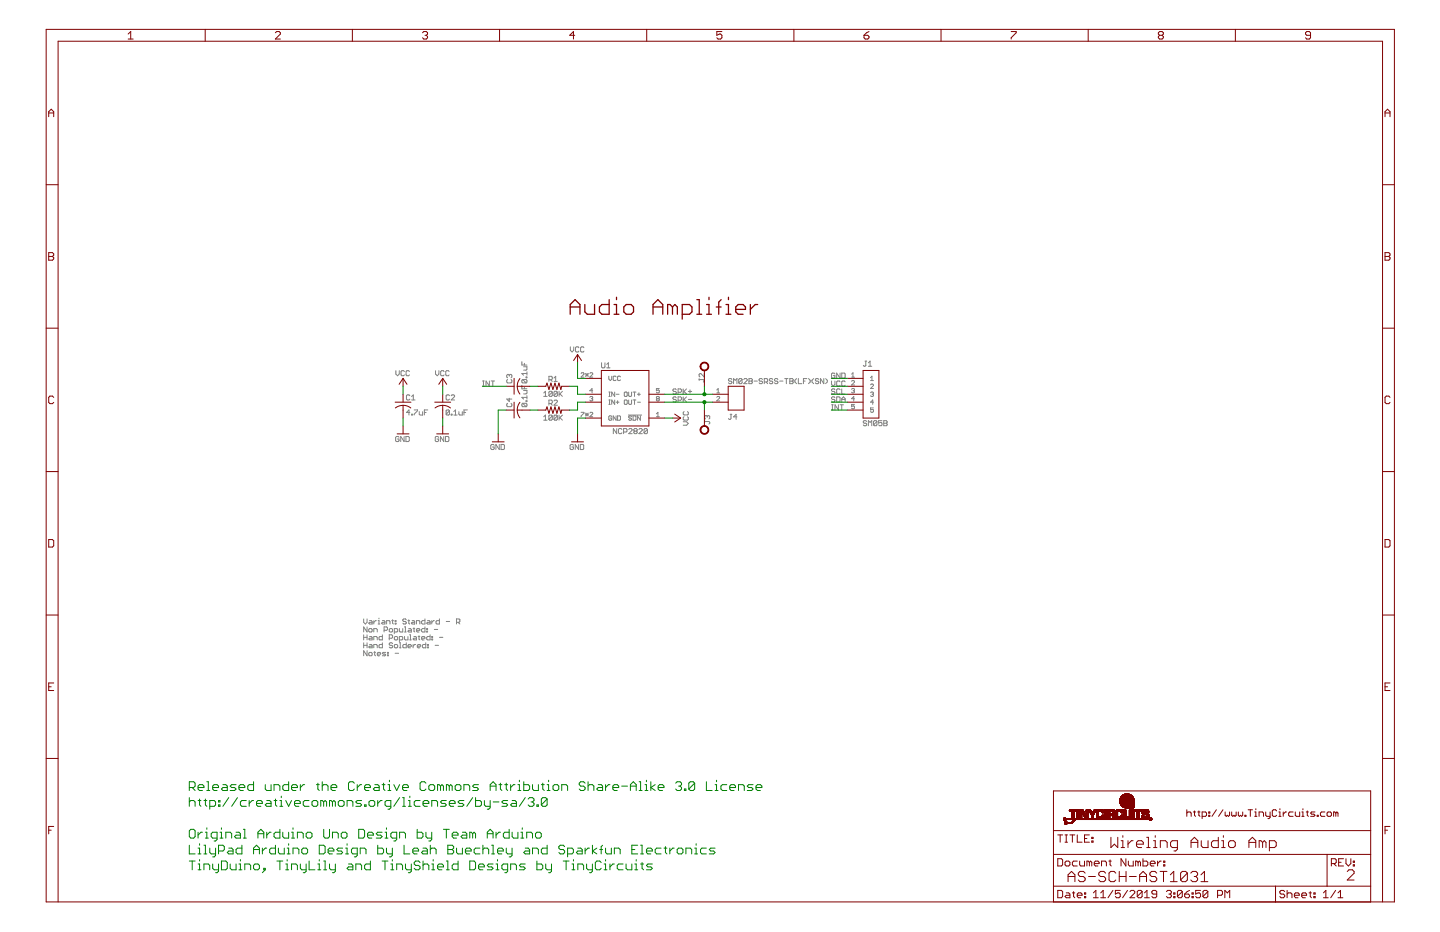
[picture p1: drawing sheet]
<svg xmlns="http://www.w3.org/2000/svg" width="432mm" height="279mm" viewBox="0 0 432 279" stroke-linecap="round" stroke-linejoin="round" font-family="sans-serif">
<g fill="none" stroke="#808080" stroke-width=".3">
<path d="M118.7 111.1v1l.5 .5 .5-.5v-1M121.3 111.4l-.3-.3h-.5l-.3 .3v1l.3 .2h.5l.3-.2M122.8 111.4l-.3-.3h-.5l-.2 .3v1l.2 .2h.5l.3-.2M122.9 118.6l-.3-.2h-.5l-.2 .2v1.1l.2 .2h.5l.3-.2M123.4 119.9h1M123.4 118.9l.5-.5v1.5M130.6 111.1v1l.5 .5 .5-.5v-1M133.2 111.4l-.3-.3h-.5l-.3 .3v1l.3 .2h.5l.3-.2M134.7 111.4l-.3-.3h-.5l-.2 .3v1l.2 .2h.5l.3-.2M134.8 118.6l-.3-.2h-.5l-.2 .2v1.1l.2 .2h.5l.3-.2M135.3 118.6l.3-.2h.5l.2 .2v.3l-1 1h1M144.7 114.2h.5"/>
<path d="M144.7 115.7h.5M145 114.2v1.5M146.7 114.2v1.5l-1-1.5v1.5M147.3 114.2h1M147.8 114.2v1.5M152.2 113.8l-.2 .2v.5l.2 .3h1l.3-.3v-.5l-.3-.2M152.7 112.5l-.2-.3-.5 .3v.5l.2 .3M152.7 112.5l.3-.3 .5 .3v.5l-.3 .3M152.7 112.5v.3M152.7 119.4v1l-.7-.8h1.5M156.5 108.4v1h1.5M156.5 115.5v1.1h1.5"/>
<path d="M156.7 113.8l-.2 .2v.5l.2 .3h1.1M156.7 113.8h1.1l.2 .2v.5l-.2 .3M156.7 113.8l1.1 1M157 109.9h1v.8l-.2 .3h-.8M157 117.1h1v.7l-.2 .3h-.8M157.2 108.9v.5M157.2 116.1v.5M157.8 113h.2v.3h-.2zM158 111.5v1M158 118.6v1M158 112h-1.5l.5 .5M158 119.1h-1.5l.5 .5"/>
<path d="M163 117.8l.6-.5v1.5M163 118.8h1.1M164.6 113.8h.8l.2-.2v-.5l-.2-.3h-.8v1.5M165.1 113.8l.5 .5M165.6 117.6v1l-.2 .2h-.6l-.2-.2M165.6 117.6l-.2-.3h-.6l-.2 .3v1M165.6 117.6l-1 1M166.1 113.3l.5-.5v1.5M166.1 114.3h1M167.1 117.6v1l-.2 .2h-.5l-.3-.2M167.1 117.6l-.2-.3h-.5l-.3 .3v1M167.1 117.6l-1 1"/>
<path d="M167.6 117.3v1.5M167.9 118.1l.8 .7M168.7 117.3l-1.1 1M171 104v1l.5 .5 .5-.5v-1M173.6 104.2l-.3-.2h-.5l-.2 .2v1.1l.2 .2h.5l.3-.2M174.2 112l.3-.3 .6 .3-.9 1.1h.9M175.1 104.2l-.2-.2h-.6l-.2 .2v1.1l.2 .2h.6l.2-.2M175.6 112l.8 .8M175.6 112.4h.8M176 112v.8M176.4 112l-.8 .8M176.9 112l.2-.3 .6 .3-.8 1.1h.8"/>
<path d="M176.9 119.1l.6-.2 .2 .2-.2 .4M177.3 119.5h.2M177.5 119.5l.2 .2-.2 .5-.6-.2M177.7 117.1h-.8l.6-.6v1.3M180.4 108.8v1.2l.2 .3h.5l.3-.3v-1.2M181.9 110.3h1M181.9 109.3l.5-.5v1.5M182.6 112.8v.8l.4 .5 .4-.5v-.8M182.6 118.9h.4M182.6 119.9h.4M182.6 117.5h.4M182.8 117.5v1.4"/>
<path d="M182.8 119.9v1.3M184.3 117.5v1.4l-.9-1.4v1.4M184.3 119.9v1.3l-.9-1.3v1.3M184.7 113l-.2-.2-.6 .2v.9l.2 .2 .6-.2M184.7 118.2h.9M186.1 113l-.3-.2-.6 .2v.9l.2 .2 .7-.2M187.2 117.8l.2-.3 .7 .3v.8l-.2 .3-.7-.3zM187.4 119.9l.7 .2v.9l-.2 .2-.7-.2v-.9zM188.5 117.5v1.1l.2 .3 .7-.3v-1.1M188.5 119.9v1.1l.2 .2 .7-.2v-1.1M189.8 119.9h.9M189.8 117.5h.9"/>
<path d="M190.3 117.5v1.4M190.3 119.9v1.3M191.1 118.2h.9M191.6 117.8v.8M197 119.5l-.2 .2 .2 .5 .7-.2-.2-.5M197 119.5h.5M197 119.5l-.2-.2 .2-.4 .7 .2-.2 .4M197.7 116.5h-.9v.6l.5-.2 .4 .2-.2 .7-.7-.2M202.8 116.8l-.3-.2h-.5l-.2 .5 .2 .2h.5l.3 .6-.3 .2h-.5l-.2-.2M202.8 119.2l-.3-.2h-.5l-.2 .5 .2 .2h.5l.3 .5-.3 .3h-.5l-.2-.3M203.3 117.6h.8l.2-.3v-.5l-.2-.2h-.8v1.5M203.3 120h.8l.2-.3v-.5l-.2-.2h-.8v1.5"/>
<path d="M204.9 116.6v1.5M204.9 119v1.5M205.1 117.3l.8 .8M205.1 119.7l.8 .8M205.9 116.6l-1 1M205.9 119l-1 1M206.4 117.3h1M206.4 119.7h1M206.9 116.8v1.1M209.6 113.8h1.3l.3 .2-.3 .6M209.6 113.5v.5M211.2 112v1l-1.1-1-.5 .2v.6l.3 .2"/>
<path d="M214.9 119.1l.2-.2 .7 .2-.9 1.1h.9M214.9 117.8h.9M214.9 116.9l.4-.4v1.3M219.5 113.7l-.3-.2h-.5l-.3 .5 .3 .3h.5l.3 .5-.3 .2h-.5l-.3-.2M220 115v-1.5l.5 .5 .5-.5v1.5M222.5 113.7l-.2-.2h-.5l-.3 .2v1.1M222.5 113.7v1.1l-.2 .2h-.5l-.3-.2M222.5 113.7l-1 1.1M223 113.7l.3-.2h.5l.2 .2v.3l-1 1h1M224.6 113.5h.7l.3 .2-.3 .6 .3 .5-.3 .2h-.7zM224.6 114.3h.7M226.1 114.3h1"/>
<path d="M228.6 113.7l-.2-.2h-.5l-.3 .5 .3 .3h.5l.2 .5-.2 .2h-.5l-.3-.2M229.2 114.5h.7l.3-.2v-.6l-.3-.2h-.7v1.5M229.7 114.5l.5 .5M231.7 113.7l-.2-.2h-.6l-.2 .5 .2 .3h.6l.2 .5-.2 .2h-.6l-.2-.2M233.3 113.7l-.3-.2h-.5l-.3 .5 .3 .3h.5l.3 .5-.3 .2h-.5l-.3-.2M233.8 114.3h1M235.3 113.5h1M235.8 113.5v1.5M236.8 113.5h.8l.2 .2-.2 .6 .2 .5-.2 .2h-.8zM236.8 114.3h.8M238.9 113.5l-.5 .5v.5l.5 .5M239.4 113.5v1.5h1"/>
<path d="M240.9 114.3h.5M241.9 113.5h-1v1.5M242.4 113.5l.6 .5v.5l-.6 .5M244 113.5l-.5 .5v.5l.5 .5M245.5 113.7l-.2-.2h-.5l-.3 .5 .3 .3h.5l.2 .5-.2 .2h-.5l-.3-.2M247 113.5v1.5l-1-1.5v1.5M247.6 113.5l.5 .5v.5l-.5 .5M249.3 114.2v1l.6 .5 .5-.5v-1M250.4 116.8l-.3-.2h-.5l-.3 .2 .3 .5h.5l.3 .3-.3 .5h-.5l-.3-.2M250.4 112.1l-.3-.3h-.5l-.3 .3v1l.3 .3h.5l.3-.3v-.5h-.5M250.4 119.2l-.3-.2h-.5l-.3 .2 .3 .5h.5l.3 .3-.3 .5h-.5l-.3-.3M250.9 119h.8l.2 .2v1l-.2 .3h-.8z"/>
<path d="M251.9 116.8l-.2-.2h-.6l-.2 .2v1.1l.2 .2h.6l.2-.2M251.9 114.5l-.2-.3h-.6l-.2 .3v1l.2 .2h.6l.2-.2M251.9 111.8v1.6l-1-1.6v1.6M252.4 111.8h.8l.2 .3v1l-.2 .3h-.8zM252.4 116.6v1.5h1M252.4 119.7h1M253.4 114.5l-.2-.3h-.5l-.3 .3v1l.3 .2h.5l.2-.2M255.4 114.3l.2-.2 .6 .2-.8 1.1h.8M255.4 112.2l.4-.5v1.4M255.4 113.1h.8M255.4 116.7l.6-.2 .2 .2-.2 .4M255.8 117.1h.2"/>
<path d="M256 117.1l.2 .3-.2 .4-.6-.2M256.2 119.5h-.8l.6-.6v1.3M259.4 108.3h.5M259.6 108.3v1.2l-.2 .3-.5-.3M260.4 109.8h1M260.4 108.8l.5-.5v1.5M261 115.4l.3-.3 .6 .3-.9 1.1h.9M261 117.8l.7-.3 .2 .3-.2 .4M261 113.2l.5-.4v1.3M261 114.1h.9M261.5 118.2h.2M261.7 118.2l.2 .2-.2 .5-.7-.3"/>
<path d="M119.7 131.1l-.3-.2h-.5l-.3 .2v1l.3 .3h.5l.3-.3v-.5h-.6M121.2 130.9v1.5l-1-1.5v1.5M121.7 130.9h.8l.2 .2v1l-.2 .3h-.8zM122.9 123.7h-1l.7-.8v1.5M123.4 124.2h.3v.2h-.3zM124.2 122.9h1l-1 1.5M125.7 123.4v.8l.3 .2h.7v-1M127.3 123.7h.5M128.3 122.9h-1v1.5M131.5 131.1l-.2-.2h-.5l-.3 .2v1l.3 .3h.5l.2-.3v-.5h-.5M133.1 130.9v1.5l-1-1.5v1.5M133.6 130.9h.7l.3 .2v1l-.3 .3h-.7z"/>
<path d="M134.8 123.1l-.3-.2h-.5l-.2 .2v1.1M134.8 123.1v1.1l-.3 .2h-.5l-.2-.2M134.8 123.1l-1 1.1M135.3 124.2h.3v.2h-.3zM136.1 124.4h1M136.1 123.4l.5-.5v1.5M137.6 123.4v.8l.3 .2h.7v-1M139.1 123.7h.5M140.1 122.9h-1v1.5M148.2 133.5l-.3-.3h-.5l-.2 .3v1l.2 .3h.5l.3-.3v-.5h-.5M149.7 133.2v1.6l-1-1.6v1.6M150.2 133.2h.8l.3 .3v1l-.3 .3h-.8z"/>
<path d="M152.2 120.9l-.2 .3v.5l.2 .2h1l.3-.2v-.5l-.3-.3M156.7 120.9l-.2 .3v.5l.2 .2h1.1M156.7 120.9h1.1l.2 .3v.5l-.2 .2M156.7 120.9l1.1 1M157.8 120.1h.2v.3h-.2zM163 124.9l.6-.5v1.6M163 126h1.1M164.6 121h.8l.2-.3v-.5l-.2-.2h-.8v1.5M165.1 121l.5 .5M165.6 124.7l-.2-.3h-.6l-.2 .3v1M165.6 124.7v1l-.2 .3h-.6l-.2-.3M165.6 124.7l-1 1"/>
<path d="M166.1 120.2l.3-.2h.5l.2 .2v.3l-1 1h1M167.1 124.7l-.2-.3h-.5l-.3 .3v1M167.1 124.7v1l-.2 .3h-.5l-.3-.3M167.1 124.7l-1 1M167.6 124.4v1.6M167.9 125.2l.8 .8M168.7 124.4l-1.1 1.1M172 133.5l-.3-.3h-.5l-.3 .3v1l.3 .3h.5l.3-.3v-.5h-.6M173.5 133.2v1.6l-1-1.6v1.6M174 133.2h.8l.2 .3v1l-.2 .3h-.8zM174.2 123.6h.9l-.9 1.3M175.6 123.8l.8 .9"/>
<path d="M175.6 124.3h.8M176 123.8v.9M176.4 123.8l-.8 .9M176.9 123.8l.2-.2 .6 .2-.8 1.1h.8M182.6 121.2h.4M183.4 124.9l-.2-.2-.6 .2v.9l.2 .2 .6-.2v-.5h-.4M184.7 124.7v1.3l-.8-1.3v1.3M184.7 120.6h.9M184.9 128.5v1.5l-1-1.5v1.5M185.2 120.1v.9M185.2 124.7h.6l.3 .2v.9l-.3 .2h-.6zM186.5 128.7l-.3-.2h-.5l-.2 .2v1.1l.2 .2h.5l.3-.2"/>
<path d="M187 129.5h.7l.3-.3v-.5l-.3-.2h-.7v1.5M188.4 124.4h4M188.5 128.7l.3-.2h.5l.2 .2v.3l-1 1h1M189.4 124.9l-.2-.2-.7 .2 .2 .4 .7 .2-.2 .5-.7-.2M189.8 124.7h.7l.2 .2v.9l-.2 .2h-.7zM190.3 129.2l-.2-.2 .2-.5h.5l.3 .2-.3 .5M190.3 129.2l-.2 .3 .2 .5h.5l.3-.2-.3-.6M190.3 129.2h.5M191.1 120.6h.9M191.6 128.7l.2-.2h.5l.3 .2v.3l-1 1h1M192 124.7v1.3l-.9-1.3v1.3M194.1 128.7l-.2-.2h-.5l-.3 .2v1.1"/>
<path d="M194.1 128.7v1.1l-.2 .2h-.5l-.3-.2M194.1 128.7l-1 1.1M196.8 124.9h.9M196.8 124.1l.5-.5v1.3M204.9 126.4h1l.5 .6-.5 .5h-1M205.1 124.9l-.2 .3v.5l.2 .2h1l.3-.2v-.5l-.3-.3M205.1 123.4l-.2 .2v.5l.2 .3h1l.3-.3v-.5l-.3-.2M211.3 126.4h1.3l.2 .2-.2 .5M211.3 126.1v.5M212.1 124.8l.2-.2 .5 .2v.5l-.2 .3M212.1 124.8l-.3-.2-.5 .2v.5l.3 .3M212.1 124.8v.3"/>
<path d="M218.9 124.2h.6M219.2 124.2v1.3l-.3 .2-.5-.2M221 125h-1l.7-.8v1.5M249.3 122.9h.6M249.3 121.3h.6M249.6 121.3v1.6M251.4 121.3v1.6l-1-1.6v1.6M251.9 121.3h1M252.4 120.5v-1l.5-.5 .5 .5v1M252.4 121.3v1.6M256.2 121.2h-.8v.7l.6-.2 .2 .6-.2 .3-.6-.3M259.9 126.4l-.3-.3h-.5l-.2 .3 .2 .5h.5l.3 .2-.3 .5h-.5l-.2-.2"/>
<path d="M260.4 127.6v-1.5l.5 .5 .5-.5v1.5M261.9 122.3h-.9v.6l.7-.2 .2 .7-.2 .2-.7-.2M261.9 120.6h-.9l.7-.7v1.3M263 126.4l-.3-.3h-.5l-.3 .3v1M263 126.4v1l-.3 .2h-.5l-.3-.2M263 126.4l-1.1 1M264.5 126.1h-1v.8l.5-.3 .5 .3v.5l-.3 .2h-.5l-.2-.2M265 126.1h.8l.2 .3-.2 .5 .2 .5-.2 .2h-.8zM265 126.9h.8M109.1 185.5v1.1l.5 .5 .5-.5v-1.1M109.1 190.3v1.5M109.1 192.7v1.5"/>
<path d="M109.1 191.1h1M109.1 193.5h1M110.1 187.9v1.6l-1-1.6v1.6M110.1 195.1v1.5l-1-1.5v1.5M110.1 190.3v1.5M110.1 192.7v1.5M110.6 188.7l.2-.3h.5l.3 .3v.5l-.3 .3h-.5l-.2-.3zM110.6 195.8l.2-.2h.5l.3 .2v.5l-.3 .3h-.5l-.2-.3zM110.8 186.1h.5l.3 .2v.8h-.8l-.2-.3 .2-.2h.8M110.8 190.8h.5l.3 .3v.7h-.8l-.2-.2 .2-.3h.8M110.8 193.2h.5l.3 .3v.7h-.8l-.2-.2 .2-.3h.8M112.1 189.5v-1.1h.8l.2 .3v.8"/>
<path d="M112.1 186.1v1M112.1 191.8v-1h.8l.2 .3v.7M112.1 194.2v-1h.8l.2 .3v.7M112.1 195.6h.5M112.4 195.3v1l.2 .3M112.9 186.1l-.8 .5M113.1 196.1h1.1l-.3-.5h-.5l-.3 .2v.5l.3 .3h.5M113.4 186.1h.2v1M113.4 187.1h.5M113.6 185.3v.2M114.7 186.1h.5l.2 .2v.8h-.7l-.3-.3 .3-.2h.7M114.7 190.3v1.5h-.8l-.3-.2v-.5l.3-.3h.8"/>
<path d="M114.7 192.7v1.5h-.8l-.3-.2v-.5l.3-.3h.8M115.2 189h.7l.3-.3v-.5l-.3-.3h-.7v1.6M115.7 195.6h-.8l-.2 .2 1 .5-.3 .3h-.7M115.9 187.1v-1h.8l.2 .2v.8M116.2 195.6h.2v.2h-.2zM116.2 196.3h.2v.3h-.2zM116.7 188.7l.3-.3h.5l.2 .3v.5l-.2 .3h-.5l-.3-.3zM116.7 191.3h.8l.2-.2v-.5l-.2-.3h-.8v1.5M117.5 186.1h.5M117.7 185.8v1l.3 .3M117.7 193l-.2-.3h-.5l-.3 .3 .3 .5h.5l.2 .5-.2 .2-.8-.2M118.2 189.5h.8l.3-.3v-.5l-.3-.3h-.8v1.6"/>
<path d="M118.2 193.5l.3-.3h.5l.3 .3v.5l-.8 .2-.3-.2zM118.5 190.8h.5l.3 .3v.5l-.3 .2h-.5l-.3-.2v-.5zM118.5 186.1h.2v.2h-.2zM118.5 186.8h.2v.3h-.2zM118.5 195.8h1M119.8 188.4v.8l.2 .3h.8v-1.1M119.8 191.8h.7l.3-.2v-.5l-.3-.3h-.7v1.5M119.8 194.2h.5M119.8 192.7h.2v1.5M121.3 189.5h.5M121.3 187.9h.3v1.6M121.3 190.8v.8l.3 .2h.7v-1"/>
<path d="M121.8 185.8l-.2-.3h-.5l-.3 .3 .3 .5h.5l.2 .5-.2 .3h-.5l-.3-.3M121.8 192.7v1.5h-.7l-.3-.2v-.5l.3-.3h.7M122.3 193.7h1l-.2-.5h-.5l-.3 .3v.5l.8 .2M122.3 186.1h.5M122.6 188.4h.5l.2 .3v.8h-.7l-.3-.3 .3-.2h.7M122.6 185.8v1l.2 .3M122.8 191.8h.5M122.8 190.3h.3v1.5M123.6 186.1h.5l.3 .2v.8h-.8l-.3-.3 .3-.2h.8M123.9 188.4h.5M123.9 193.2v1M124.1 188.2v1l.3 .3"/>
<path d="M124.1 190.8h.5l.3 .3v.7h-.8l-.2-.2 .2-.3h.8M124.6 193.2l-.7 .5M124.9 189h1l-.3-.6h-.5l-.2 .3v.5l.2 .3h.5M124.9 187.1v-1h.7l.3 .2v.8M125.1 193.7h1.1l-.3-.5h-.5l-.3 .3v.5l.8 .2M125.4 190.8h.5M125.6 190.6v1l.3 .2M126.4 191.3h1l-.2-.5h-.5l-.3 .3v.5l.3 .2h.5M127.4 187.9v1.6h-.7l-.3-.3v-.5l.3-.3h.7M127.4 185.5v1.6h-.7l-.3-.3v-.5l.3-.2h.7M127.7 192.7v1.5h-.8l-.2-.2v-.5l.2-.3h.8M128 189.2h.2v.3h-.2z"/>
<path d="M128 188.4h.2v.3h-.2zM128.2 193.2h.3v.3h-.3zM128.2 194h.3v.2h-.3zM128.2 186.1h.5l.3 .2v.8h-.8l-.2-.3 .2-.2h.8M129 190.3v1.5h-.8l-.2-.2v-.5l.2-.3h.8M129.5 190.8h.2v.3h-.2zM129.5 191.6h.2v.2h-.2zM129.5 186.1v1M130.2 188.7h1.1M130.2 186.1l-.7 .5M130.5 193.5h1M131.8 185.5v1.6h-.8l-.3-.3v-.5l.3-.2h.8"/>
<path d="M131.8 191.1h1M133.8 186.3h1M136.9 186.6h.7l.3-.3v-.5l-.3-.3h-.7v1.6M137.4 186.6l.5 .5"/>
</g>
<g fill="none" stroke="#800000" stroke-width=".3">
<path d="M13.8 8.8h404.3v261.6h-404.3zM38.4 10.2l.8-.7v2.2M38.4 11.7h1.5M61.5 8.8v3.6M82.6 9.8l.4-.3h.7l.4 .3v.4l-1.5 1.5h1.5M105.7 8.8v3.6M126.7 9.8l.4-.3h.7l.4 .3v.4l-.4 .4M127.4 10.6h.4M127.8 10.6l.4 .4v.3l-.4 .4h-.7l-.4-.4M149.8 8.8v3.6M172.3 10.6h-1.5l1.2-1.1v2.2M193.9 8.8v3.6"/>
<path d="M216.5 9.5h-1.6v1.1l.8-.4h.4l.4 .4v.7l-.4 .4h-.8l-.4-.4M238.1 8.8v3.6M259.1 10.6h1.1l.4 .4v.3l-.4 .4h-.7l-.4-.4zM260.6 9.5l-.8 .3-.7 .8M282.2 8.8v3.6M303.2 9.5h1.5v.3l-1.5 1.5v.4M326.3 8.8v3.6M347.7 10.6l-.4 .4v.3l.4 .4h.8l.3-.4v-.3l-.3-.4M347.7 10.6l-.4-.4v-.4l.4-.3h.8l.3 .3v.4l-.3 .4M347.7 10.6h.8M370.4 8.8v3.6M393 10.6h-1.2l-.3-.4v-.4l.3-.3h.8l.4 .3v1.5l-.4 .4h-.8l-.3-.4"/>
<path d="M14.6 35v-1.5l.7-.8 .8 .8v1.5M14.6 33.9h1.5M415.3 33.9h1.5M415.3 35v-1.5l.8-.8 .7 .8v1.5M13.8 55.4h3.6M414.6 55.4h3.5M14.6 75.7h1.1l.4 .4v.4l-.4 .4 .4 .3v.4l-.4 .4h-1.1zM14.6 76.9h1.1M415.3 75.7h1.2l.3 .4v.4l-.3 .4 .3 .3v.4l-.3 .4h-1.2zM415.3 76.9h1.2M13.8 98.4h3.6M414.6 98.4h3.5"/>
<path d="M16.1 119.1l-.4-.4h-.7l-.4 .4v1.5l.4 .4h.7l.4-.4M120.9 113.4v2.4M120.9 118.2v2.4M120.9 113.4l1.1 1.8M120.9 113.4l-1.2 1.8M132.8 113.4v2.4M132.8 118.2v2.4M132.8 113.4l1.1 1.8M132.8 113.4l-1.2 1.8M151.8 115.8h2.4M154.2 113.4v4.8M155.1 115.8l.3 1.5 .5 .8"/>
<path d="M155.1 115.8h3.8M155.9 113.5l-.7 1.3-.1 1M161.3 115.8h2.4l.3-.9 .6 1.9 .6-1.9 .6 1.9 .6-1.9 .6 1.9 .6-1.9 .6 1.9 .2-1h2.4M173.2 106.3l1.2 1.8M173.2 106.3l-1.2 1.8M173.2 106.3v2.4M175.6 113.4h4.7M175.6 118.2h4.7M180.3 111.1h14.3v16.6h-14.3zM194.6 118.2h4.7M211.2 111.1v4.7M213.6 118.2h4.8"/>
<path d="M218.4 115.8h4.7v7.1h-4.7zM254 113.4h4.8M254 115.8h4.8M254 118.2h4.8M258.8 111.1h4.7v14.2h-4.7zM416.8 119.1l-.3-.4h-.8l-.4 .4v1.5l.4 .4h.8l.3-.4M118.5 120.6h4.7M119.1 130.1h3.5M120.9 121.5l1.4 .3 .9 .5M120.9 121.5l-1 .1-1.3 .7M120.9 121.5v3.8M120.9 127.7v2.4"/>
<path d="M130.4 120.6h4.7M131 130.1h3.5M132.8 121.5l1.4 .3 .9 .5M132.8 121.5l-1 .1-1.3 .7M132.8 121.5v3.8M132.8 127.7v2.4M147.6 132.5h3.6M149.4 130.1v2.4M151.8 122.9h2.4M154.2 120.6v4.7M155.1 122.9l.3 1.5 .5 .9M155.1 122.9h3.8"/>
<path d="M155.9 120.6l-.7 1.4-.1 .9M161.3 122.9h2.4l.3-.9 .6 1.9 .6-1.9 .6 1.9 .6-1.9 .6 1.9 .6-1.9 .6 1.9 .2-1h2.4M171.4 132.5h3.6M173.2 130.1v2.4M175.6 120.6h4.7M175.6 125.3h4.7M194.6 120.6h4.7M194.6 125.3h4.7M201.7 125.3h2.4M202.3 124.1l1.8 1.2M204.1 125.3l-1.8 1.2M211.2 122.9v4.8"/>
<path d="M213.6 120.6h4.8M254 120.6h4.8M254 122.9h4.8M13.8 141.4h3.6M414.6 141.4h3.5M14.6 161.8h1.1l.4 .3v1.5l-.4 .4h-1.1zM415.3 161.8h1.2l.3 .3v1.5l-.3 .4h-1.2zM13.8 184.4h3.6M414.6 184.4h3.5M14.6 205.9h.7M16.1 204.7h-1.5v2.3h1.5M415.3 205.9h.8"/>
<path d="M416.8 204.7h-1.5v2.3h1.5M13.8 227.4h3.6M335.8 239.8h3.3M335.8 239.6l3.3 .1M335.9 239.6h3.2M335.9 239.5h3.1M335.9 239.5h3M335.9 239.4h2.9M335.9 239.3h2.8M336 239.2h2.7M336 239.2h2.6M336 239.1h2.5"/>
<path d="M336.1 239h2M336.1 239h1.9M336.2 238.8h1.7M336.3 238.8h1.6M336.3 238.7h1.6M336.4 238.6h1.5M336.8 238.3h2.3M336.9 238.3h2.1M337 238.2h1.9M337.2 238.1h1.5M337.7 238h.6M337.7 239.9l-1.9 .1"/>
<path d="M337.8 239.9h-2M337.9 240h.1M337.9 238.5l-1.4 .1M337.9 238.4l-1.3 .1M338 238.7h.4M338 238.6h.4M338 238.4h-1.4M338.1 239.9h1.1M338.1 238.8h.2M338.1 238.6h.2M338.2 239.9h1M338.4 238.4h.8"/>
<path d="M338.5 238.4l.8 .1M338.5 238.5l.9 .1M338.6 238.8h1M338.6 238.9l1.1 .1M338.6 238.7h.9M338.6 238.6h.8M338.7 239h1M338.7 239l1.1 .1M338.8 239.1l1.1 .1M338.9 239.2h1M339 239.3h.9M339 239.3l.9 .1"/>
<path d="M339.1 239.4h.9M339.2 239.8h-3.4M339.2 239.5h.8M339.3 239.6h.7M339.3 239.6l.7 .1M339.3 239.9h.8M339.3 239.8h.7M339.3 239.7h.7M414.6 227.4h3.5M14.6 248.9h.7M16.1 247.8h-1.5v2.2M315.9 256.1h95.1"/>
<path d="M315.9 249h95.1M317.2 257.4h1.1l.3 .4v1.4l-.3 .4h-1.1zM317.2 250.3h1.4M317.9 250.3v2.2M318.9 245.6l.2 .1M318.9 245.6h.2M318.9 245.7h.3M318.9 245.8h.7M319 245.3h.6M319 245.9h.6M319.1 245.9h.4M319.1 245.5h-.2"/>
<path d="M319.2 245.2h.2M319.2 245.4l-.3 .1M319.3 246.8l.3 .1M319.3 246.8h.2M319.3 246.7h.1M319.3 246.5h.7M319.3 246.9h.6M319.3 245.4l.4 .1M319.3 246.4h.6M319.4 258.5l.3-.4h.8l.3 .4v.7l-.3 .4h-.8l-.3-.4zM319.4 250.3h.7M319.4 252.5h.7"/>
<path d="M319.4 247h.5M319.4 246.4h.4M319.4 247.1h.4M319.4 245.5h25.4M319.5 246.6h-.2M319.5 245.7h25.3M319.5 245.6h25.3M319.6 246.5l-.3 .1M319.6 245.4h-.7M319.7 246.5l.3 .1M319.7 245.7h-.3M319.7 250.3v2.2"/>
<path d="M319.8 246.6h1.8M320 246.8l-.3 .1M320.7 243.1h2M320.7 243h2M320.7 242.9h2M320.7 242.8h2M320.7 243.2h2M320.7 242.8h1.9M320.8 250.3h1.5M321.4 243.2h.6M321.4 243.4h.6M321.4 244.7h.6"/>
<path d="M321.4 243.8h.6M321.4 244.4h.6M321.4 244.1h.6M321.4 246.8h-1.6M321.4 245.2h.6M321.4 245.1h.6M321.4 245h.6M321.4 244.9h.6M321.4 244.8h.6M321.4 244.6h.6M321.4 244.5h.6M321.4 244.3h.6"/>
<path d="M321.4 244.2h.6M321.4 244h.6M321.4 243.9h.6M321.4 243.7h.6M321.4 243.6h.6M321.4 243.5h.6M321.4 243.3h.6M321.5 246.7h-1.7M321.6 250.3v2.2M321.7 246.5l-.4 .1M321.7 246.5h-.3M321.8 246.4h-.3"/>
<path d="M321.9 246.3l-.3 .1M321.9 245.3h-.4M322 246.2l-.4 .1M322 246.2h-.3M322.1 246.1h-.3M322.2 246l-.3 .1M322.3 245.9l-.4 .1M322.3 245.9h-.3M322.4 245.8h-.3M322.5 245.7h-.3M322.9 243.4h.5M322.9 244.7h.5"/>
<path d="M322.9 243.8h.5M322.9 244.4h.5M322.9 244.1h.5M322.9 245.2h.5M322.9 245.1h.5M322.9 245h.5M322.9 244.9h.5M322.9 244.8h.5M322.9 244.6h.5M322.9 244.5h.5M322.9 244.3h.5M322.9 244.2h.5"/>
<path d="M322.9 244h.5M322.9 243.9h.5M322.9 243.7h.5M322.9 243.6h.5M322.9 243.5h.5M322.9 243.3h.5M322.9 243.2h.5M322.9 243.1h.5M322.9 243h.5M322.9 242.9h.5M322.9 242.8h.5M322.9 245.3h.5"/>
<path d="M323 242.8h.3M323 250.3v2.2h1.5M323 258.1h-1.1l-.3 .4v.7l.3 .4h1.1M323.7 258.1v1.1l.4 .4h1.1v-1.5M323.8 242.9h1M323.8 243.4h.5M323.8 244.7h.5M323.8 243.8h.5M323.8 244.4h.5M323.8 244.1h.5M323.8 245.2h.5M323.8 245.1h.5"/>
<path d="M323.8 245h.5M323.8 244.9h.5M323.8 244.8h.5M323.8 244.6h.5M323.8 244.5h.5M323.8 244.3h.5M323.8 244.2h.5M323.8 244h.5M323.8 243.9h.5M323.8 243.7h.5M323.8 243.6h.5M323.8 243.5h.5"/>
<path d="M323.8 243.4h1.2M323.8 243.2l1.2 .1M323.8 243.2h1.1M323.8 243.1h1.1M323.8 243l1 .1M323.8 242.9l1 .1M323.8 242.8h.9M323.9 245.3h.4M323.9 242.8h.7M324.4 243.4h.6M324.4 243.5h.7M324.5 243.5h.6"/>
<path d="M324.5 243.6l.6 .1M324.6 243.7h.6M324.6 243.8h.6M324.6 243.8l.6 .1M324.7 243.9l.6 .1M324.7 244h.6M324.8 244.1h.6M324.8 244.1l.6 .1M324.8 244.2l.6 .1M324.9 244.3h.6M324.9 244.4h.6M325 244.4h.5"/>
<path d="M325 244.5h.6M325 244.6h.6M325.1 244.7h.5M325.1 244.7h1.1M325.1 244.8h1.1M325.2 244.9h1M325.2 251.4h.7M325.2 245h1M325.3 245h.9M325.3 245.2h.9M325.3 245.1h.9M325.4 245.3h.8"/>
<path d="M325.7 243.4h.5M325.7 244.7h.5M325.7 243.3h.5M325.7 243.2h.5M325.7 243.1h.5M325.7 243h.5M325.7 242.9h.5M325.7 242.8h.5M325.8 243.8h.4M325.8 244.4h.4M325.8 244.1h.4M325.8 244.6h.4"/>
<path d="M325.8 244.5h.4M325.8 244.3h.4M325.8 244.2h.4M325.8 244h.4M325.8 243.9h.4M325.8 243.7h.4M325.8 243.6h.4M325.8 243.5h.4M325.8 242.8h.4M326.5 242.8h.5M326.5 242.9h.5M326.5 242.8h.4"/>
<path d="M326.5 242.9l.6 .1M326.5 243h.6M326.6 243.1h.6M326.6 243.2h.6M326.7 250.3h-1.5v2.2h1.5M326.7 258.5l-.4-.4h-.4v1.5M326.7 258.5l.3-.4 .4 .4v1.1M326.7 258.5v1.1M326.7 243.2l.6 .1M326.7 243.3l.6 .1M326.8 243.4h.6M326.8 243.5h.6"/>
<path d="M326.9 243.5l.5 .1M326.9 243.6h.6M326.9 243.7h.6M327 243.8h1.2M327 243.8h1.1M327 243.9h1.1M327.1 244h.9M327.2 244.1h.8M327.2 244.2h.7M327.3 244.3h.6M327.3 244.7h.5M327.3 244.4h.5"/>
<path d="M327.3 245.1h.5M327.3 245h.5M327.3 244.9h.5M327.3 244.8h.5M327.3 244.6h.5M327.3 244.5h.5M327.3 245.3h.5M327.4 251h.4v.4h-.4zM327.4 252.1h.4v.4h-.4zM327.6 243.7h.6M327.8 245.2h-.5M327.9 244.1l-.7 .1"/>
<path d="M328.1 258.9h1.5v-.4l-.4-.4h-.7l-.4 .4v.7l.4 .4h.7M328.1 242.8h.6M328.2 242.8h.5M328.2 243.6l-.5 .1M328.3 243.5l-.6 .1M328.3 243.5h-.6M328.4 243.4h-.6M328.5 243.2l-.6 .1M328.5 243.2h-.6M328.6 243.1h-.6M328.6 243h-.6M328.7 243h-.7"/>
<path d="M328.7 242.9h-.6M328.8 243.8h.6M328.8 244.4h.6M328.8 244.1h.6M328.8 244.6h.6M328.8 244.5h.6M328.8 244.3h.6M328.8 244.2h.6M328.8 244h.6M328.8 243.9h.6M328.8 243.7h.6M328.8 243.6h.6"/>
<path d="M328.8 243.5h.6M328.9 244.7l.6 .1M328.9 244.8l.7 .1M328.9 244.7h.5M328.9 244.9h2.1M328.9 245h2M328.9 243.1h2M329 245h1.9M329 243.1h1.9M329 245.1h1.9M329 243h1.9M329.1 245.2h1.7"/>
<path d="M329.1 242.9h1.7M329.2 245.3h1.5M329.2 242.8h1.5M329.4 242.8h1.2M329.4 243.4h-.6M329.4 245.3h1.1M329.4 243.3l-.5 .1M329.6 243.2l-.7 .1M329.6 242.7h.7M330.3 259.6v-1.5h1.1l.4 .4v1.1M330.3 244.9h.7M330.3 243.2l.7 .1"/>
<path d="M330.4 243.3l.6 .1M330.5 243.4h.5M330.5 244.7h.5M330.5 243.5h.5M330.5 244.4h.5M330.5 244.6h.5M330.5 244.5h.5M330.5 243.6h.5M330.9 243.2h-2M331 244.7l-.6 .1M331.3 243.4h.5M331.3 244.7h.5"/>
<path d="M331.3 243.8h.5M331.3 244.4h.5M331.3 244.1h.5M331.3 245.2h.5M331.3 245.1h.5M331.3 245h.5M331.3 244.9h.5M331.3 244.8h.5M331.3 244.6h.5M331.3 244.5h.5M331.3 244.3h.5M331.3 244.2h.5"/>
<path d="M331.3 244h.5M331.3 243.9h.5M331.3 243.7h.5M331.3 243.6h.5M331.3 243.5h.5M331.3 243.3h.5M331.3 243.2h.5M331.3 243.1h.5M331.3 243h.5M331.3 242.9h.5M331.3 242.8h.5M331.3 242.8h.4"/>
<path d="M331.3 245.3h.4M331.8 245.3h-.5M332.2 243.4h.5M332.2 244.7h.5M332.2 243.8h.5M332.2 244.4h2M332.2 245.2h.5M332.2 245.1h.5M332.2 245h.5M332.2 244.9h.5M332.2 244.8h.5M332.2 244.6h.5"/>
<path d="M332.2 244.5h2.1M332.2 244.4l2 .1M332.2 244.3h1.9M332.2 244h.6M332.2 243.9h.5M332.2 243.7h.5M332.2 243.6h.5M332.2 243.5h.5M332.2 243.3l.5 .1M332.2 243.3h2.1M332.2 243.1h2.1M332.2 243h2"/>
<path d="M332.2 242.9l2 .1M332.2 242.9h1.9M332.2 242.8h1.8M332.2 245.3h.5M332.2 242.8h1.6M332.3 245.3h.4M332.5 258.1h.7M332.9 257.8v1.4l.3 .4M333.1 251v3.1l1.1-1 1 1v-3.1M333.7 244.6h.6M333.7 244.7h.6M333.7 243.3l.6 .1"/>
<path d="M333.8 244.7h.5M333.8 243.4h.5M333.8 245.3h.5M333.8 245.2h.5M333.8 245.1h.5M333.8 245h.5M333.8 244.9h.5M333.8 244.8h.5M333.8 243.6h.5M333.8 243.5h.5M333.8 245.3h.4M334.1 244.2h-1.9"/>
<path d="M334.2 244.1l-2 .1M334.2 244.1h-2M334.3 244h-.8M334.3 243.2h-2.1M334.3 243.9h-.6M334.3 243.8l-.6 .1M334.3 243.8h-.5M334.3 243.7h-.5M334.3 243.5h-.5M334.6 243.8h.5M334.6 244.4h.5M334.6 244.1h.5"/>
<path d="M334.6 244.5h.5M334.6 244.3h.5M334.6 244.2h.5M334.6 244h.5M334.6 243.9h.5M334.6 243.7h.5M334.6 243.6h.5M334.6 243.4h.5M334.6 244.7h.5M334.6 244.6h.5M334.6 243.5h.5M334.6 244.7l.6 .1"/>
<path d="M334.6 244.8l.7 .1M334.6 245h2.1M334.6 244.9h2.1M334.6 243.2h2.1M334.6 243.1h2.1M334.7 243.1h1.9M334.8 245.1h1.8M334.8 243h1.8M334.8 245.2h1.7M334.8 242.9h1.7M334.9 245.3h1.5M334.9 242.8h1.6"/>
<path d="M335.1 242.8h1.2M335.1 245.3h1.1M335.2 243.3l-.6 .1M335.3 243.2l-.7 .1M335.3 242.7h.8M335.8 240.4h.5M335.8 240.3h1.9M335.8 240.2h1.9M335.8 240.1h1.9M335.8 240h1.9M335.8 240.6h.5M335.8 240.5h.5"/>
<path d="M335.9 240.7h.4M335.9 240.8l1.3 .1M335.9 240.8h.5M335.9 240.9l1.4 .1M336 241h1.5M336 241.1h1.7M336 241.1l1.9 .1M336 244.9h.7M336 243.2l.7 .1M336.1 241.2l1.9 .1M336.1 241.3h2M336.1 244.8h.6"/>
<path d="M336.2 243.4h.5M336.2 243.5h.5M336.2 243.3l.5 .1M336.2 241.4h1.9M336.2 252h.5v2.1M336.2 254.1h1M336.2 244.7h.5M336.2 244.6h.5M336.2 243.6h.5M336.2 244.5h.5M336.2 244.4h.5M336.2 241.4l2 .1"/>
<path d="M336.3 241.5l2 .1M336.3 240.5h-.5M336.4 241.6h2M336.4 240.3h-.6M336.4 240.5h.3M336.4 241.7h2.1M336.4 240.6h.3M336.5 240.4h.1M336.5 241.7l2 .1M336.5 240.7h.1M336.6 241.8l2 .1M336.7 245h-2"/>
<path d="M336.7 240.8h.2M336.7 250.5v.5M336.7 241.9h2M336.7 240.3l1.1 .1M336.8 240.4h1.3M336.8 240.5h1.4M336.8 242h2M336.8 240.5l1.5 .1M336.9 240.6l1.4 .1M337 242l1.8 .1M337 243.4h.6M337 244.7l.6 .1"/>
<path d="M337 243.8h.6M337 244.4h.6M337 244.1h.6M337 244.9h2.2M337 244.8l.8 .1M337 244.7h.6M337 244.5h.6M337 244.3h.6M337 244.2h.6M337 244h.6M337 243.9h.6M337 243.7h.6"/>
<path d="M337 243.6h.6M337 243.5h.6M337 243.3h.6M337 243.2h.6M337 243.1h.6M337 243h.6M337 242.9h.6M337 242.8h.6M337.1 242.8h.4M337.1 245h2M337.1 240.7h1.3M337.1 242.1l1.8 .1"/>
<path d="M337.2 245.1h1.8M337.3 245.2h1.7M337.3 245.3h1.6M337.3 240.8h1.2M337.4 242.2h1.5M337.4 240.8l1.2 .1M337.6 244.6h-.6M337.6 245.3h1M337.6 257.4v2.2l-1.5-2.2v2.2M337.6 240.9l1.1 .1M337.8 240.1h.3M337.8 240.2h.3"/>
<path d="M337.8 241h1M337.9 240.2h.1M338 241.1h.8M338.1 241.1l.8 .1M338.2 241.2l.8 .1M338.2 240.2h.9M338.2 240h1M338.2 240.1h1M338.2 252v2.1M338.2 241.3h.8M338.2 240.3h.9M338.3 241.4h.8"/>
<path d="M338.3 240.4h.8M338.3 258.1v1.1l.4 .4h1.1v-1.5M338.4 240.5h.7M338.4 241.4l.8 .1M338.5 241.5l.8 .1M338.5 240.5h.6M338.5 240.6h.6M338.6 241.6h.7M338.6 240.7h.6M338.6 244.7h.6M338.6 241.7h.8M338.7 243.4h.5"/>
<path d="M338.7 243.8h.5M338.7 244.4h.5M338.7 244.1h.5M338.7 244.6h.5M338.7 244.5h.5M338.7 244.3h.5M338.7 244.2h.5M338.7 244h.5M338.7 243.9h.5M338.7 243.7h.5M338.7 243.6h.5M338.7 243.5h.5"/>
<path d="M338.7 243.3h.5M338.7 243.2h.5M338.7 243.1h.5M338.7 243h.5M338.7 242.9h.5M338.7 242.8h.5M338.7 241.7l.8 .1M338.7 240.8h.6M338.8 241.8l.8 .1M338.8 240.8l.5 .1M338.9 241.9h.7M338.9 240.9l.5 .1"/>
<path d="M338.9 242h.8M338.9 241h.6M339 242l.8 .1M339 241.1h.6M339.1 242.1h.8M339.1 241.1l.5 .1M339.2 242.2h.7M339.2 241.2l.5 .1M339.2 240.2h-1M339.2 244.8l-.8 .1M339.2 244.7l-.6 .1M339.2 241.3h.6"/>
<path d="M339.3 241.4h.6M339.3 240.6h.8M339.3 240.5h.8M339.3 240.4h.8M339.3 240.3h.8M339.3 240.2h.8M339.3 240.1h.8M339.3 240h.8M339.4 241.4l.6 .1M339.4 240.7h.7M339.4 241.5l.6 .1M339.4 240.8h.7"/>
<path d="M339.5 241.6h.6M339.5 240.8h.6M339.6 243.4h.5M339.6 244.7h.5M339.6 243.8h.5M339.6 244.4h.5M339.6 244.1h.5M339.6 245.3h.5M339.6 245.2h.5M339.6 245.1h.5M339.6 245h.5M339.6 244.9h.5"/>
<path d="M339.6 244.8h.5M339.6 244.6h.5M339.6 244.5h.5M339.6 244.3h.5M339.6 244.2h.5M339.6 244h.5M339.6 243.9h.5M339.6 243.7h.5M339.6 243.6h.5M339.6 243.5h.5M339.6 243.3h.5M339.6 243.2h.5"/>
<path d="M339.6 243.1h.5M339.6 243h.5M339.6 242.9h.5M339.6 242.8h.5M339.6 241.7h.5M339.6 240.9h.5M339.6 245.3h.4M339.7 241.7h.4M339.7 241h.4M339.7 241.8h.4M339.7 241.1h.4M339.8 252h-.5l-1.1 1.1"/>
<path d="M339.8 241.1h.3M339.8 241.9h.3M339.9 242h.2M339.9 241.2h.2M339.9 241.3h.2M340 242.1h.1M340.3 243.1h2M340.3 243h2M340.3 242.9h2M340.3 242.8h2M340.3 243.2h2M340.4 242.8h1.9"/>
<path d="M340.4 243.2h1.2M340.8 253.1h2v-.6l-.5-.5h-1l-.5 .5v1.1l.5 .5h1M341 243.4h.6M341 244.7h.6M341 243.8h.6M341 244.4h.6M341 244.1h.6M341 245.2h.6M341 245.1h.6M341 245h.6M341 244.9h.6M341 244.8h.6"/>
<path d="M341 244.6h.6M341 244.5h.6M341 244.3h.6M341 244.2h.6M341 244h.6M341 243.9h.6M341 243.7h.6M341 243.6h.6M341 243.5h.6M341 243.3h.6M341.1 245.3h.4M341.3 258.5l-.4-.4h-.4v1.5"/>
<path d="M341.3 258.5v1.1M341.3 258.5l.3-.4 .4 .4v1.1M341.6 245.3h-.5M341.7 243.2h.6M342.4 244.7h.6M342.4 244.8l.6 .1M342.4 244.6h.6M342.4 244.5h.6M342.4 243.4h.6M342.4 244.9h2.1M342.4 243.6h.6M342.4 243.5h.6"/>
<path d="M342.4 243.3h.6M342.5 245h2M342.5 244.5h.4M342.5 243.7h.6M342.5 243.8h1.4M342.5 245h1.9M342.5 243.1h1.9M342.5 245.1h1.9M342.5 243.9l1.9 .1M342.5 243.8l1.7 .1M342.5 243h1.9M342.6 244h1.8"/>
<path d="M342.6 245.2h1.7M342.6 242.9h1.7M342.6 244.1h1.9M342.7 245.3h1.5M342.7 242.8h1.5M342.7 257.4v2.2h1.1l.4-.4v-.7l-.4-.4h-1.1M342.8 244.1l1.7 .1M342.8 242.8h1.3M342.9 245.3h1.1M342.9 244.2h1.6M343.1 243.2l-.7 .1M343.1 242.7h.8"/>
<path d="M343.2 243.2h-.7M343.8 243.2h.7M343.8 244.3h.7M343.9 254.1h1M343.9 251h.5v3.1M343.9 244.9h.6M343.9 243.2h.6M343.9 243.4h.6M343.9 243.3h.6M344 244.4h.5M344 244.7h.5M344 244.6h.5"/>
<path d="M344 244.5h.5M344.5 243.5h-.5M344.5 244.7l-.5 .1M344.6 245.7h.3M344.7 245.8h.6M344.7 245.3h.6M344.7 245.9h.5M344.8 245.2h.3M344.9 245.4l-.3 .1M344.9 245.9h.2M344.9 258.9h1.5v-.4l-.4-.4h-.7l-.4 .4v.7l.4 .4h.7M345.1 245.4h.3"/>
<path d="M345.2 245.7h.2M345.2 245.6h.2M345.2 245.5h.2M345.3 245.4h-.6M345.4 245.7h-.3M345.9 252h.5v2.1M345.9 254.1h1M346.4 250.5v.5M347.1 258.1v1.5M347.9 254.1v-2.1h1.6l.5 .5v1.6M348.2 258.1h-.4l-.7 .8M348.9 259.2h.4v.4h-.4z"/>
<path d="M348.9 258.1h.4v.4h-.4zM353.1 254.1h-1.6l-.5-.5v-1.1l.5-.5h1.6v2.6l-.5 .5h-.6M355.9 242.8v1.9M355.9 243.8l.3-.4h.7l.3 .4v.9M357.1 254.1v-2.1l1.1-1 1 1v2.1M357.1 252.5h2.1M357.8 243.4h.7M358.2 243.1v1.3l.3 .3M359.2 243.4h.6M359.5 243.1v1.3l.3 .3M360.2 252v1.6l.5 .5h1.5v-2.1M360.5 244.7h1l.3-.3v-.6l-.3-.4h-1v2"/>
<path d="M362.5 243.4h.3v.4h-.3zM362.5 244.4h.3v.3h-.3zM364.7 242.8l-1.3 1.9M365.3 251v3.1h-1.5l-.5-.5v-1.1l.5-.5h1.5M366.3 252h.5v2.1M366.3 254.1h1.1M366.7 242.8l-1.3 1.9M366.8 250.5v.5M367.4 243.4v1l.3 .3 .3-.3 .4 .3 .3-.3v-1M368.9 252h1l.5 .5v1.1l-.5 .5h-1l-.5-.5v-1.1zM369.3 243.4v1l.4 .3 .3-.3 .3 .3 .4-.3v-1M371.3 243.4v1l.3 .3 .4-.3 .3 .3 .3-.3v-1"/>
<path d="M373.3 244.4h.3v.3h-.3zM374.3 242.8h1.3M374.5 252.5h2.1M374.5 254.1v-2.1l1-1 1.1 1v2.1M374.9 242.8v1.9M376.2 243.4h.4v1.3M376.2 244.7h.7M376.6 242.4v.4M377.5 244.7v-1.3h1l.4 .4v.9M378.6 252.5l-.5-.5h-.5v2.1M378.6 252.5v1.6M378.6 252.5l.5-.5 .5 .5v1.6"/>
<path d="M379.5 243.4v1l.4 .3h1M380.6 254.1h1.6l.5-.5v-1.1l-.5-.5h-1.6v3.1M380.9 243.4v1.7l-.7 .3M382.8 243.1l-.3-.3h-.7l-.3 .3v1.3l.3 .3h.7l.3-.3M383.5 243.4h.3v1.3M383.5 244.7h.6M383.8 242.4v.4M384.8 243.4v1.3M385.8 243.4h-.4l-.6 .7M387.8 243.4h-1l-.4 .4v.6l.4 .3h1M388.4 243.4v1l.3 .3h1v-1.3M390.4 243.4h.3v1.3"/>
<path d="M390.4 244.7h.6M390.7 242.4v.4M391.7 243.4h.6M392 243.1v1.3l.3 .3M394.3 243.4h-1l-.3 .4 .3 .3h.7l.3 .3-.3 .3h-1M395 244.4h.3v.3h-.3zM397.3 243.4h-1l-.4 .4v.6l.4 .3h1M397.9 256.1v9.6M398.3 243.4h.6l.3 .4v.6l-.3 .3h-.6l-.4-.3v-.6zM399.2 258.9h1.1l.4-.4v-.7l-.4-.4h-1.1v2.2M399.9 258.9l.8 .7M400.6 243.8l-.7-.4v1.3"/>
<path d="M400.6 243.8v.9M400.6 243.8l.3-.4 .3 .4v.9M401.4 258.5h.7M402.9 257.4h-1.5v2.2h1.5M403.6 257.4v1.5l.7 .7 .8-.7v-1.5M405.8 259.2h.3v.4h-.3zM405.8 258.1h.3v.4h-.3zM415.3 248.9h.8M416.8 247.8h-1.5v2.2M17.4 270.4v-258h397.2v258M315.9 270.4v-33.3h95.1v33.3M315.9 265.7h95.1"/>
<path d="M317.2 266.9h1.1l.3 .4v1.5l-.3 .3h-1.1zM319.7 267.7h.8l.3 .3v1.1h-1.1l-.3-.3 .3-.4h1.1M320.3 264.3v-2l1-1.1 1 1.1v2M320.3 262.8h2M321.6 267.7h.7M321.9 267.3v1.5l.4 .3M323 268.4h1.5v-.4l-.4-.3h-.7l-.4 .3v.8l.4 .3h.7M325.2 268.8h.4v.3h-.4zM325.2 267.7h.4v.3h-.4zM325.4 261.7l-.5-.5h-1.1l-.5 .5v.6l.5 .5h1.1l.5 .5v.5l-.5 .5h-1.1l-.5-.5M326.4 262.8h2.1M327.9 269.1h1.4"/>
<path d="M327.9 267.7l.7-.8v2.2M330.1 269.1h1.4M330.1 267.7l.7-.8v2.2M331.5 261.7l-.5-.5h-1l-.5 .5v.6l.5 .5h1l.5 .5v.5l-.5 .5h-1l-.5-.5M333.7 266.9l-1.4 2.2M334.6 261.7l-.5-.5h-1l-.6 .5v2.1l.6 .5h1l.5-.5M335.6 262.8h2.1M335.6 261.2v3.1M335.9 266.9h-1.4v1.1l.7-.3h.3l.4 .3v.8l-.4 .3h-.7l-.3-.3M337.7 261.2v3.1M338.1 266.9l-1.5 2.2M338.7 262.8h2"/>
<path d="M338.8 267.3l.4-.4h.7l.4 .4v.4l-1.5 1.4h1.5M341.7 262.8h2.1M341.7 264.3v-2l1.1-1.1 1 1.1v2M342.5 267.3v1.5l-.4 .3h-.7l-.4-.3M342.5 267.3l-.4-.4h-.7l-.4 .4v1.5M342.5 267.3l-1.5 1.5M343.2 269.1h1.5M343.2 267.7l.7-.8v2.2M346.9 261.7l-.5-.5h-1.1l-.5 .5v.6l.5 .5h1.1l.5 .5v.5l-.5 .5h-1.1l-.5-.5M346.9 268h-1.1l-.4-.3v-.4l.4-.4h.7l.4 .4v1.5l-.4 .3h-.7l-.4-.3M347.9 261.2h2M348.9 261.2v3.1"/>
<path d="M349.8 267.3l.3-.4h.8l.3 .4v.4l-.3 .3M350.5 268h.4M350.9 268l.3 .4v.4l-.3 .3h-.8l-.3-.3M350.9 264.3h2.1M350.9 262.3l1.1-1.1v3.1M352 267.7h.3v.3h-.3zM352 268.8h.3v.3h-.3zM354.5 267.3l-.3-.4h-.8l-.3 .4v1.5M354.5 267.3v1.5l-.3 .3h-.8l-.3-.3M354.5 267.3l-1.4 1.5M355.2 268h1.1l.4 .4v.4l-.4 .3h-.7l-.4-.3zM356 261.7l-.5-.5h-1l-.5 .5v2.1"/>
<path d="M356 261.7v2.1l-.5 .5h-1l-.5-.5M356 261.7l-2 2.1M356.7 266.9l-1.5 1.1M357.1 261.7l.5-.5h1l.5 .5v.6l-.5 .5M357.4 268.8h.4v.3h-.4zM357.4 267.7h.4v.3h-.4zM358.1 262.8h.5M358.6 262.8l.5 .5v.5l-.5 .5h-1l-.5-.5M360 266.9h-1.5v1.1l.8-.3h.3l.4 .3v.8l-.4 .3h-.7l-.4-.3M360.1 264.3h2.1M360.1 262.3l1.1-1.1v3.1M362.2 267.3v1.5l-.4 .3h-.7l-.4-.3"/>
<path d="M362.2 267.3l-.4-.4h-.7l-.4 .4v1.5M362.2 267.3l-1.5 1.5M365.1 268.4h1.1l.4-.4v-.7l-.4-.4h-1.1v2.2M367.3 269.1v-2.2l.7 .8 .7-.8v2.2M382.5 265.7v4.7M385.2 267.3l-.3-.4h-.8l-.3 .4v.4l.3 .3h.8l.3 .4v.4l-.3 .3h-.8l-.3-.3M386 268l.3-.3h.8l.3 .3v1.1M386 266.9v2.2M388.1 268.4h1.5v-.4l-.4-.3h-.7l-.4 .3v.8l.4 .3h.7M390.3 268.4h1.5v-.4l-.4-.3h-.7l-.4 .3v.8l.4 .3h.7M392.5 267.7h.8M392.9 267.3v1.5l.4 .3"/>
<path d="M394 268.8h.4v.3h-.4zM394 267.7h.4v.3h-.4zM396.9 269.1h1.4M396.9 267.7l.7-.8v2.2M400.5 266.9l-1.5 2.2M401.2 269.1h1.5M401.2 267.7l.8-.8v2.2M404 261.3l.5-.5h1l.5 .5v.5l-2 2h2"/>
</g>
<g fill="none" stroke="#800000" stroke-width=".38">
<path d="M171 94.2v-2.9l1.4-1.5 1.5 1.5v2.9M171 92h2.9M175.4 91.3v2.2l.7 .7h2.2v-2.9M182.7 89.8v4.4h-2.2l-.8-.7v-1.5l.8-.7h2.2M184.1 94.2h1.5M184.1 91.3h.8v2.9M184.9 89.1v.7M187 92l.8-.7h1.5l.7 .7v1.5l-.7 .7h-1.5l-.8-.7zM195.8 92h2.9M195.8 94.2v-2.9l1.5-1.5 1.4 1.5v2.9M201.7 92l-.8-.7h-.7v2.9M201.7 92v2.2"/>
<path d="M201.7 92l.7-.7 .7 .7v2.2M204.6 94.2h2.2l.7-.7v-1.5l-.7-.7h-2.2v4.4M209 94.2h1.4M209 89.8h.7v4.4M211.9 94.2h1.4M211.9 91.3h.7v2.9M212.6 89.1v.7M214.8 92h1.4M216.2 89.8l-.7 .8v3.6M217.7 94.2h1.5M217.7 91.3h.7v2.9M218.4 89.1v.7"/>
<path d="M220.6 92.8h2.9v-.8l-.7-.7h-1.4l-.8 .7v1.5l.8 .7h1.4M225 91.3v2.9M227.2 91.3h-.7l-1.5 1.5"/>
</g>
<g fill="#800000" stroke="#800000" stroke-width=".3">
<path d="M210.3 108.9a1.3 1.3 0 0 1 2.1 .3 1.3 1.3 0 0 1-.8 1.9 1.3 1.3 0 0 1-1.7-1.2h.3a1.07 1.07 0 0 1 1.5-1 1.07 1.07 0 0 1 .2 1.8 1.07 1.07 0 0 1-1.7-.5v-.3h-.3z" fill-rule="evenodd"/>
<path d="M210.3 128a1.3 1.3 0 0 1 2.1 .2 1.3 1.3 0 0 1-.8 2 1.3 1.3 0 0 1-1.7-1.3h.3a1.06 1.06 0 0 1 1.5-1 1.06 1.06 0 0 1 .2 1.8 1.06 1.06 0 0 1-1.7-.5v-.3h-.3z" fill-rule="evenodd"/>
</g>
<g fill="none" stroke="#008000" stroke-width=".3">
<path d="M120.9 115.8v2.4M132.8 115.8v2.4M144.6 115.8h7.2M158.9 115.8h2.4M170.8 115.8h2.4v2.4h2.4M173.2 108.7v4.7h2.4M199.3 118.2h14.3M211.2 115.8v2.4M249.3 113.4h4.7M249.3 118.2h4.7M249.3 115.8h4.7M120.9 125.3v2.4"/>
<path d="M132.8 125.3v2.4M151.8 122.9h-2.4v7.2M158.9 122.9h2.4M175.6 125.3h-2.4v4.8M175.6 120.6h-2.4v2.3h-2.4M199.3 125.3h2.4M199.3 120.6h14.3M211.2 120.6v2.3M249.3 122.9h4.7M249.3 120.6h4.7M56.8 236.1h1.3l.4-.4v-.9l-.4-.4h-1.3v2.6M56.8 239.1v2.6"/>
<path d="M57.6 236.1l.9 .9M59.4 236.1h1.8v-.4l-.5-.5h-.9l-.4 .5v.8l.4 .5h.9M59.4 240h.9M59.8 239.5v1.8l.5 .4M61.2 240h.8M61.6 239.5v1.8l.4 .4M62 234.4h.5v2.6M62 237h.9M63.8 236.1h1.7v-.4l-.4-.5h-.9l-.4 .5v.8l.4 .5h.9M65.5 240h.5v.4h-.5zM66.8 235.2h.9l.5 .5v1.3h-1.4l-.4-.5 .4-.4h1.4M68.6 239.1l-1.8 2.6"/>
<path d="M70.8 235.2h-1.3l-.5 .5 .5 .4h.8l.5 .4-.5 .5h-1.3M71.2 239.1l-1.7 2.6M71.6 236.1h1.8v-.4l-.4-.5h-.9l-.5 .5v.8l.5 .5h.9M73.9 240h-1.4l-.4 .4v.9l.4 .4h1.4M74.7 240v1.7M76 234.4v2.6h-1.3l-.4-.5v-.8l.4-.5h1.3M76 240h-.4l-.9 .9M79.5 235.2v1.3l.5 .5h1.3v-1.8M80 240h.9l.4 .4v1.3h-1.3l-.5-.4 .5-.4h1.3M82.2 237v-1.8h1.3l.4 .5v1.3M82.2 240h.8M82.6 239.5v1.8l.4 .4"/>
<path d="M83.9 240h.4v1.7M84.3 238.7v.4M85.7 240l.9 1.7 .8-1.7M86.6 234.4v2.6h-1.4l-.4-.5v-.8l.4-.5h1.4M87.4 236.1h1.8v-.4l-.5-.5h-.8l-.5 .5v.8l.5 .5h.8M90.1 235.2v1.8M91.4 235.2h-.5l-.8 .9M92.7 240h-1.3l-.5 .4v.9l.5 .4h1.3M94.9 235.2h.8M95.3 234.8v1.7l.4 .5M96.6 235.7l.4-.5h.9l.5 .5v1.3M96.6 234.4v2.6"/>
<path d="M99.3 236.1h1.7v-.4l-.4-.5h-.9l-.4 .5v.8l.4 .5h.9M106.3 234.8l-.5-.4h-.9l-.4 .4v1.7l.4 .5h.9l.5-.5M107.1 235.2v1.8M108.4 235.2h-.4l-.9 .9M108.4 240h-1.3l-.4 .4 .4 .5h.9l.4 .4-.4 .4h-1.3M109.3 236.1h1.8v-.4l-.5-.5h-.8l-.5 .5v.8l.5 .5h.8M112.4 235.2h.9l.4 .5v1.3h-1.3l-.4-.5 .4-.4h1.3M113.3 240v1.7M114.6 235.2h.8M114.6 240h-.5l-.8 .9M115 234.8v1.7l.4 .5M116.3 237h.9"/>
<path d="M116.3 235.2h.5v1.8M116.8 233.9v.5M118.1 235.2l.9 1.8 .8-1.8M119.8 239.1l-1.7 2.6M120.7 236.1h1.7v-.4l-.4-.5h-.9l-.4 .5v.8l.4 .5h.9M120.7 239.1h.4v2.6M122.5 240h.4v1.7M122.9 238.7v.4M126 240h-1.3l-.5 .4v.9l.5 .4h1.3M127.7 234.8l-.4-.4h-.9l-.4 .4v1.7l.4 .5h.9l.4-.5M128.6 235.7l.4-.5h.9l.4 .5v.8l-.4 .5h-.9l-.4-.5zM132.1 235.7l-.4-.5h-.5v1.8"/>
<path d="M132.1 235.7v1.3M132.1 235.7l.4-.5 .5 .5v1.3M133.8 240h-1.3l-.4 .4 .4 .5h.9l.4 .4-.4 .4h-1.3M134.7 235.7l-.4-.5h-.4v1.8M134.7 235.7v1.3M134.7 235.7l.4-.5 .5 .5v1.3M136.9 235.2h.9l.4 .5v.8l-.4 .5h-.9l-.4-.5v-.8zM139.1 237v-1.8h1.3l.4 .5v1.3M139.1 240h-1.3l-.4 .4 .4 .5h.9l.4 .4-.4 .4h-1.3M141.7 239.1l-1.7 2.6M142.6 239.1v2.6h1.3l.5-.4v-.9l-.5-.4h-1.3M143.5 235.2h-1.3l-.5 .5 .5 .4h.8l.5 .4-.5 .5h-1.3"/>
<path d="M145.2 240v1.3l.5 .4h1.3M147 237v-1.8l.9-.8 .8 .8v1.8M147 240v2.2l-.5 .4h-.4M147 235.7h1.7M149.6 235.2h.9M150.1 234.8v1.7l.4 .5M151.4 235.2h.8M151.8 234.8v1.7l.4 .5M152.2 240h-1.3l-.4 .4 .4 .5h.9l.4 .4-.4 .4h-1.3M153.1 235.2v1.8M153.6 240h.8l.5 .4v1.3h-1.3l-.5-.4 .5-.4h1.3M154.4 235.2h-.4l-.9 .9"/>
<path d="M155.3 237h.9M155.3 235.2h.4v1.8M155.7 233.9v.5M157.1 234.4v2.6h1.3l.4-.5v-.8l-.4-.5h-1.3M157.5 239.1l-1.8 2.6M158.4 239.5l.4-.4h.9l.4 .4v.5l-.4 .4M159.7 235.2v1.3l.4 .5h1.3v-1.8M162.3 235.2h.9M162.8 234.8v1.7l.4 .5M164.1 237h.8M164.1 235.2h.4v1.8M164.1 239.5v1.8l-.5 .4h-.8l-.5-.4"/>
<path d="M164.1 239.5l-.5-.4h-.8l-.5 .4v1.8M164.1 239.5l-1.8 1.8M164.5 233.9v.5M165.8 235.7l.5-.5h.8l.5 .5v.8l-.5 .5h-.8l-.5-.5zM168.4 237v-1.8h1.4l.4 .5v1.3M175.5 234.8l-.5-.4h-.9l-.4 .4v.4l.4 .5h.9l.5 .4v.4l-.5 .5h-.9l-.4-.5M176.3 235.7l.5-.5h.8l.5 .5v1.3M176.3 234.4v2.6M179.4 235.2h.9l.4 .5v1.3h-1.3l-.4-.5 .4-.4h1.3M181.6 235.2v1.8M182.9 235.2h-.4l-.9 .9M183.8 236.1h1.7v-.4l-.4-.5h-.9l-.4 .5v.8l.4 .5h.9"/>
<path d="M186.4 235.7h1.8M189 235.7h1.8M189 237v-1.8l.9-.8 .9 .8v1.8M191.7 234.4h.4v2.6M191.7 237h.8M193.4 237h.9M193.4 235.2h.4v1.8M193.8 233.9v.5M195.2 234.4v2.6M196.5 235.2l-1.3 .9 1.3 .9M197.4 236.1h1.7v-.4l-.4-.5h-.9l-.4 .5v.8l.4 .5h.9M202.6 234.8l.5-.4h.8l.5 .4v.4l-.5 .5"/>
<path d="M203.5 235.7h.4M203.9 235.7l.5 .4v.4l-.5 .5h-.8l-.5-.5M205.2 236.5h.5v.5h-.5zM208.3 234.8l-.4-.4h-.9l-.5 .4v1.7M208.3 234.8v1.7l-.4 .5h-.9l-.5-.5M208.3 234.8l-1.8 1.7M211.8 234.4v2.6h1.8M214.4 237h.9M214.4 235.2h.5v1.8M214.9 233.9v.5M217.9 235.2h-1.3l-.4 .5v.8l.4 .5h1.3M218.8 236.1h1.8v-.4l-.5-.5h-.9l-.4 .5v.8l.4 .5h.9"/>
<path d="M221.4 237v-1.8h1.4l.4 .5v1.3M225.8 235.2h-1.3l-.4 .5 .4 .4h.9l.4 .4-.4 .5h-1.3M226.7 236.1h1.8v-.4l-.5-.5h-.9l-.4 .5v.8l.4 .5h.9M56.8 253.4v2.6h1.7M56.8 240.4l.4-.4h.9l.4 .4v1.3M56.8 258.1h1.7M57.2 248.6h.9l.4 .5v1.7l-.4 .4h-.9l-.4-.4v-1.7zM57.6 258.1v2.7M59.4 249.5v1.7M59.4 254.3h.4v1.7M59.4 259h.4v1.8M59.4 256h.9"/>
<path d="M59.8 252.9v.5M59.8 257.7v.4M60.7 249.5h-.4l-.9 .9M61.2 253.4h.4v2.6M61.2 256h.8M61.6 251.2h.9M61.6 249.5h.4v1.7M62 248.2v.4M62.9 241.7h1.3l.4-.4v-.9l-.4-.4h-1.3v2.6M62.9 254.3v1.3l.4 .4h1.3M63.8 259v1.3l.4 .5h1.3M64.6 254.3v2.1l-.4 .5h-.4"/>
<path d="M65.1 251.2h-1.3l-.5-.4v-.9l.5-.4h1.3v2.2l-.5 .4h-.4M65.5 241.3h.5v.4h-.5zM65.5 255.1h1.3l.5-.4v-.9l-.5-.4h-1.3v2.6M65.5 259v2.2l-.4 .4h-.5M66 251.2h.8M66 249.5h.4v1.7M66.4 258.1h1.3l.5 .5v1.7l-.5 .5h-1.3zM66.4 248.2v.4M67.7 251.2v-1.7h1.3l.5 .4v1.3M68.6 254.3h.9l.4 .4v1.3h-1.3l-.4-.4 .4-.5h1.3M69 259v1.3l.5 .5h1.3v-1.8M70.8 249.5h.8l.5 .4v1.3h-1.3l-.5-.4 .5-.4h1.3"/>
<path d="M71.6 259h.5v1.8M72.1 257.7v.4M72.5 253.4v2.6h-1.3l-.4-.4v-.9l.4-.4h1.3M73 248.6h.4v2.6M73 251.2h.9M76 256v-1.7l.9-.9 .9 .9v1.7M76 259.4l.5-.4h.8l.5 .4v.9l-.5 .5h-.8l-.5-.5zM76 254.7h1.8M76.9 240.9h1.8v-.5l-.5-.4h-.9l-.4 .4v.9l.4 .4h.9M77.3 251.2v-1.7l.9-.9 .9 .9v1.7M77.3 249.9h1.8M78.7 254.3v1.7"/>
<path d="M80 254.3h-.5l-.8 .8M80 249.5v1.7M81.3 249.5h-.4l-.9 .9M82.6 253.4v2.6h-1.3l-.4-.4v-.9l.4-.4h1.3M83 258.1h1.8M83.5 254.3v1.3l.4 .4h1.3v-1.7M83.9 248.6v2.6h-1.3l-.4-.4v-.9l.4-.4h1.3M83.9 258.1v2.7M83.9 241.7h.9M84.8 249.5v1.3l.4 .4h1.4v-1.7M85.7 259h.4v1.8M86.1 254.3h.5v1.7"/>
<path d="M86.1 257.7v.4M86.1 256h.9M86.6 252.9v.5M87.4 251.2h.9M87.4 249.5h.5v1.7M87.9 248.2v.4M87.9 256v-1.7h1.3l.4 .4v1.3M88.3 240.9h1.7v-.5l-.4-.4h-.9l-.4 .4v.9l.4 .4h.9M89.2 251.2v-1.7h1.3l.4 .4v1.3M90.1 259v1.3l.4 .5h1.3M90.5 254.7l.4-.4h.9l.4 .4v.9l-.4 .4h-.9l-.4-.4zM91.8 249.9l.4-.4h.9l.5 .4v.9l-.5 .4h-.9l-.4-.4z"/>
<path d="M91.8 259v2.2l-.4 .4h-.5M92.7 258.1v2.7h1.7M93.6 240.4l.4-.4h.9l.4 .4v.9l-.4 .4h-.9l-.4-.4zM95.3 259h.4v1.8M95.7 253.4h1.3l.5 .4v1.8l-.5 .4h-1.3zM95.7 257.7v.4M97 240.4l-.4-.4h-.4v1.7M97 240.4v1.3M97 240.4l.5-.4 .4 .4v1.3M97.1 248.6v2.2l.4 .4h.9l.4-.4v-2.2M97.1 258.1h.4v2.7M98.4 255.1h1.7v-.4l-.4-.4h-.9l-.4 .4v.9l.4 .4h.9"/>
<path d="M98.8 259v1.3l.5 .5h1.3M99.7 240.4l-.4-.4h-.5v1.7M99.7 240.4v1.3M99.7 251.2v-1.7h1.3l.4 .4v1.3M99.7 240.4l.4-.4 .5 .4v1.3M100.6 259v2.2l-.5 .4h-.4M101.4 240.4l.5-.4h.8l.5 .4v.9l-.5 .4h-.8l-.5-.4zM102.7 249.5h.9l.5 .4v.9l-.5 .4h-.9l-.4-.4v-.9zM102.7 254.3h-1.3l-.4 .4 .4 .4h.9l.4 .5-.4 .4h-1.3M103.6 254.3h.5v1.7M103.6 256h.9M104.1 241.7v-1.7h1.3l.4 .4v1.3"/>
<path d="M104.1 252.9v.5M104.5 259h.9l.4 .4v1.4h-1.3l-.4-.5 .4-.4h1.3M107.1 256h-1.3l-.4-.4v-.9l.4-.4h1.3v2.1l-.4 .5h-.4M107.6 248.6h1.3l.4 .5v1.7l-.4 .4h-1.3zM108 256v-1.7h1.3l.4 .4v1.3M109.3 241.3h.5v.4h-.5zM110.2 250.4h1.8v-.5l-.5-.4h-.9l-.4 .4v.9l.4 .4h.9M110.6 240.4l.5-.4h.9l.4 .4v.9l-.4 .4h-.9l-.5-.4zM111.1 258.1v2.7h-1.3l-.5-.5v-.9l.5-.4h1.3M113.3 253.4v2.6h1.3l.4-.4v-.9l-.4-.4h-1.3M114.6 249.5h-1.3l-.5 .4 .5 .5h.8l.5 .4-.5 .4h-1.3M114.6 258.1h1.7"/>
<path d="M115.4 258.1v2.7M115.5 251.2h.8M115.5 249.5h.4v1.7M115.9 248.2v.4M115.9 254.3v1.3l.4 .4h1.3M117.2 241.7h-1.3l-.4-.4v-.9l.4-.4h1.3v2.2l-.4 .4h-.5M117.2 259h.4v1.8M117.6 254.3v2.1l-.4 .5h-.4M117.6 257.7v.4M119 251.2h-1.4l-.4-.4v-.9l.4-.4h1.4v2.2l-.5 .4h-.4M119.8 251.2v-1.7h1.3l.5 .4v1.3M120.7 241.7h.9"/>
<path d="M121.2 253.4v2.6h1.7M121.6 259v1.3l.4 .5h1.3M122.5 241.7h.8M123.3 259v2.2l-.4 .4h-.5M123.8 255.1h1.7v-.4l-.4-.4h-.9l-.4 .4v.9l.4 .4h.9M125.1 248.6v2.6h1.3l.4-.4v-.9l-.4-.4h-1.3M126 258.6l-.5-.5h-.8l-.5 .5v.4l.5 .4h.8l.5 .5v.4l-.5 .5h-.8l-.5-.5M126.8 254.3h.9l.4 .4v1.3h-1.3l-.4-.4 .4-.5h1.3M126.9 240.9h1.7v-.5l-.5-.4h-.8l-.4 .4v.9l.4 .4h.8M126.9 259.4l.4-.4h.8l.5 .4v1.4M126.9 258.1v2.7M127.7 249.5v1.3l.5 .4h1.3"/>
<path d="M129 254.7l.5-.4h.8l.5 .4v1.3M129 253.4v2.6M129.5 249.5v2.2l-.5 .4h-.4M129.5 241.7v-1.7h1.3l.4 .4v1.3M129.5 259h.4v1.8M129.9 257.7v.4M131.2 259.9h1.8v-.5l-.5-.4h-.8l-.5 .4v.9l.5 .5h.8M133 248.6h1.7M133.8 248.6v2.6M133.9 258.1h.4v2.7M134.3 253.4h1.3l.4 .4v.5l-.4 .4 .4 .4v.5l-.4 .4h-1.3zM134.3 254.7h1.3"/>
<path d="M134.7 240.9h1.8v-.5l-.5-.4h-.8l-.5 .4v.9l.5 .4h.8M135.6 250.4h1.8v-.5l-.5-.4h-.9l-.4 .4v.9l.4 .4h.9M136.9 254.3v1.3l.5 .4h1.3v-1.7M137.4 258.1v2.7h-1.4l-.4-.5v-.9l.4-.4h1.4M138.7 249.5h.8l.5 .4v1.3h-1.3l-.5-.4 .5-.4h1.3M139.6 255.1h1.7v-.4l-.5-.4h-.8l-.4 .4v.9l.4 .4h.8M140.9 258.1h1.3l.4 .5v1.7l-.4 .5h-1.3zM141.7 249.9l-.4-.4h-.4v1.7M141.7 249.9l.5-.4 .4 .4v1.3M141.7 249.9v1.3M143.5 259.9h1.7v-.5l-.4-.4h-.9l-.4 .4v.9l.4 .5h.9M143.9 254.3h-1.3l-.4 .4v.9l.4 .4h1.3"/>
<path d="M144.8 254.7l.4-.4h.9l.4 .4v1.3M144.8 253.4v2.6M146.1 249.9h1.7M146.1 251.2v-1.7l.9-.9 .8 .9v1.7M147.4 256h.9M147.4 253.4h.5v2.6M147.8 259h-1.2l-.5 .4 .5 .5h.8l.4 .4-.4 .5h-1.3M147.9 240.4h1.7M148.7 249.5v1.7M148.7 259h.5v1.8M149.2 255.1h1.7v-.4l-.4-.4h-.9l-.4 .4v.9l.4 .4h.9M149.2 257.7v.4"/>
<path d="M150.1 249.5h-.5l-.9 .9M151.8 254.3v1.3l.5 .4h1.2M152.7 248.6v2.6h-1.3l-.5-.4v-.9l.5-.4h1.3M153.5 254.3v2.1l-.4 .5h-.4M153.6 249.5v1.3l.4 .4h1.3v-1.7M156.2 251.2h.9M156.2 249.5h.4v1.7M156.6 248.2v.4M157.5 254.3h.9l.4 .4v1.3h-1.3l-.4-.4 .4-.5h1.3M157.5 259h-1.3l-.5 .4 .5 .5h.9l.4 .4-.4 .5h-1.4M157.9 251.2v-1.7h1.3l.5 .4v1.3M159.3 240.4h.4"/>
<path d="M159.7 256v-1.7h1.3l.4 .4v1.3M159.7 240.4l.4 .5v.4l-.4 .4h-.9l-.4-.4M161 241.3h.4v.4h-.4zM161 258.1v2.7h1.3l.5-.5v-.9l-.5-.4h-1.3M161 249.5h.9l.4 .4v.9l-.4 .4h-.9l-.4-.4v-.9zM163.6 259v1.3l.5 .5h1.3M164.1 253.4v2.6h-1.3l-.5-.4v-.9l.5-.4h1.3M165.4 259v2.2l-.5 .4h-.4M168.9 258.1h1.7M169.3 253.8l-.4-.4h-.9l-.4 .4v.5l.4 .4h.9l.4 .4v.5l-.4 .4h-.9l-.4-.4M169.8 258.1v2.7M170.2 256h1.3l.4-.4v-.9l-.4-.4h-1.3v2.6"/>
<path d="M171.5 259h.5v1.8M172 257.7v.4M173.3 254.3h.8l.5 .4v1.3h-1.3l-.5-.4 .5-.5h1.3M175.5 254.3v1.7M175.9 259v1.3l.4 .5h1.3M176.8 254.3h-.5l-.8 .8M177.6 259v2.2l-.4 .4h-.4M177.7 253.4v2.6M179 254.3l-1.3 .8 1.3 .9M179.8 254.7h.9M180.3 258.6l-.5-.5h-.8l-.5 .5v1.7l.5 .5h.8l.5-.5M180.7 253.4l-.4 .4v2.2"/>
<path d="M181.1 259h.5v1.8M181.6 254.3v1.3l.4 .4h1.3v-1.7M181.6 257.7v.4M182.9 259v1.8M184.2 259h-.4l-.9 .9M184.2 256v-1.7h1.3l.5 .4v1.3M186.8 259h-1.3l-.4 .4v.9l.4 .5h1.3M187.7 259v1.3l.5 .5h1.3v-1.8M189.5 254.7h.9M190.4 259h.4v1.8M190.8 257.7v.4M191.2 253.4h-1.7v2.6h1.7"/>
<path d="M192.1 259h.9M192.1 253.4h.4v2.6M192.1 256h.9M192.5 258.6v1.7l.5 .5M193.8 255.1h1.8v-.4l-.4-.4h-.9l-.5 .4v.9l.5 .4h.9M195.6 259h-1.3l-.5 .4 .5 .5h.9l.4 .4-.4 .5h-1.4M198.2 254.3h-1.3l-.4 .4v.9l.4 .4h1.3M199.1 254.3h.9M199.5 253.8v1.8l.5 .4M200.9 254.3v1.7M202.2 254.3h-.5l-.8 .8M203.1 254.7l.4-.4h.9l.4 .4v.9l-.4 .4h-.9l-.4-.4z"/>
<path d="M205.7 256v-1.7h1.3l.4 .4v1.3M208.3 256h.9M208.3 254.3h.4v1.7M208.7 252.9v.5M211.8 254.3h-1.3l-.4 .4v.9l.4 .4h1.3M214.4 254.3h-1.3l-.4 .4 .4 .4h.9l.4 .5-.4 .4h-1.3M59.4 260.8h.9M61.2 260.8v-1.8h1.3l.4 .4v1.4M71.6 260.8h.9M73.4 260.8v-1.8h1.3l.5 .4v1.4M79.1 260.3h.4v.5h-.4zM79.5 260.8l-.8 .8"/>
<path d="M85.7 260.8h.9M87.4 260.8v-1.8h1.3l.5 .4v1.4M95.3 260.8h.9M97.1 260.8h.8M106.7 260.8v-1.8h1.3l.4 .4v1.4M117.2 260.8h.9M119 260.8v-1.8h1.3l.4 .4v1.4M129.5 260.8h.8M133.9 260.8h.8M148.7 260.8h.9M152.2 260.8h-1.3l-.4-.5v-.9l.4-.4h1.3v2.2l-.4 .4h-.4M153.1 260.8v-1.8h1.3l.5 .4v1.4"/>
<path d="M171.5 260.8h.9M173.3 260.8v-1.8h1.3l.4 .4v1.4M181.1 260.8h.9M190.4 260.8h.8"/>
</g>
<g fill="#008000" stroke="#008000" stroke-width=".3">
<circle cx="211.2" cy="118.2" r=".47"/>
<circle cx="211.2" cy="120.6" r=".47"/>
</g>
</svg>
